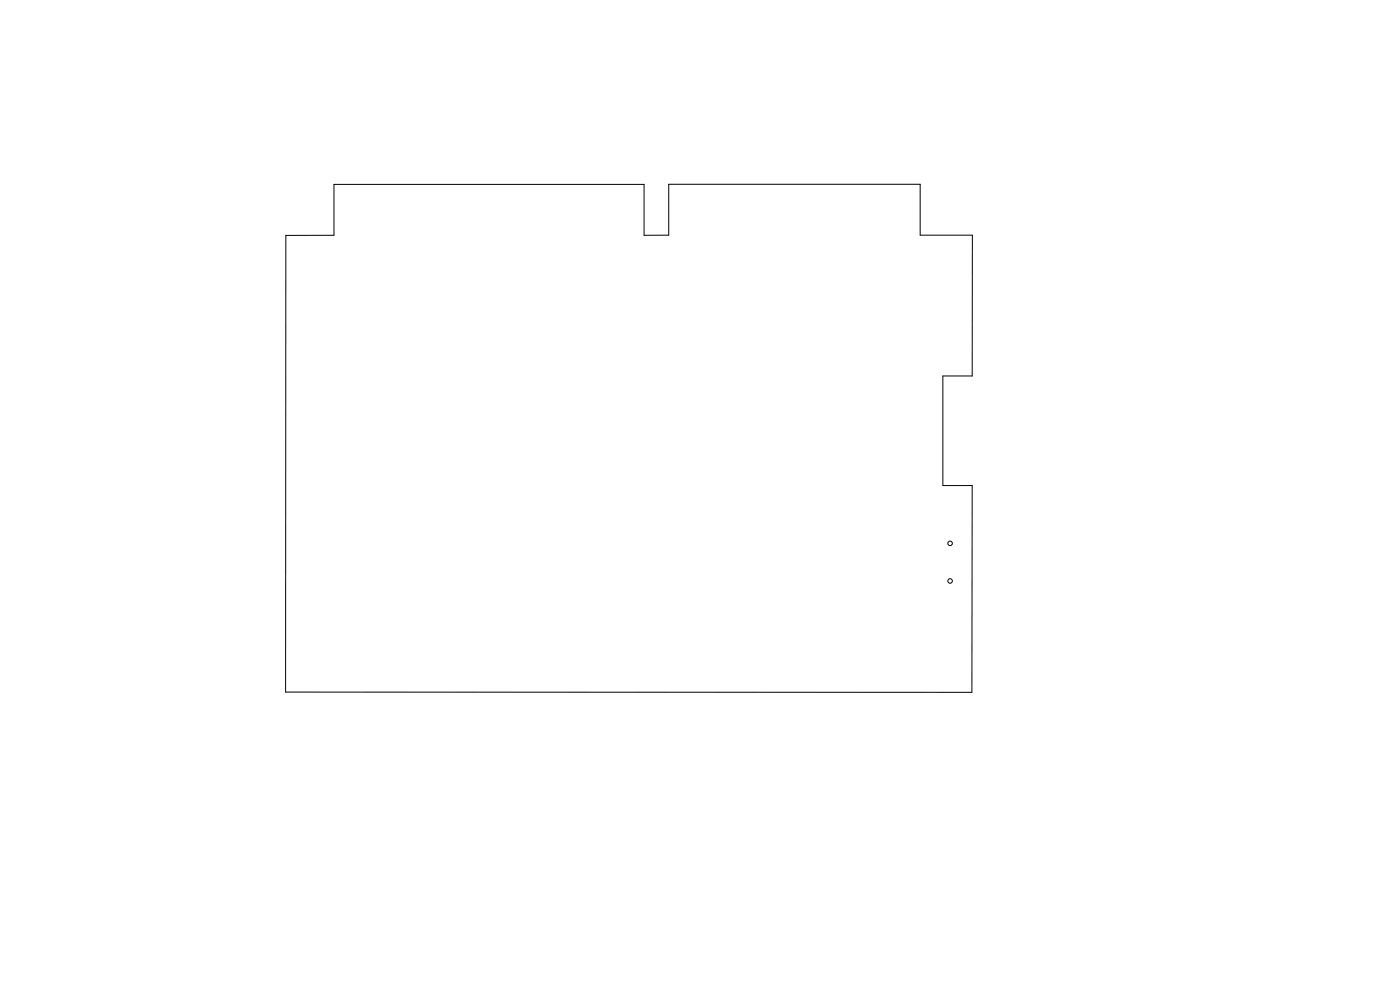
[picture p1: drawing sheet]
<svg xmlns="http://www.w3.org/2000/svg" width="297mm" height="210mm" viewBox="0 0 297 210" stroke-linecap="round" stroke-linejoin="round" font-family="sans-serif">
<g fill="none" stroke="#000" stroke-width=".21">
<path d="M70.9 39.1h65.7v10.8h5.3v-10.8h53.3v10.8h11.1l-.1 29.9h-6.2v23.2h6.2v43.9l-145.6-.1v-96.9h10.3z"/>
<circle cx="201.6" cy="115.3" r=".48"/>
<circle cx="201.6" cy="123.2" r=".48"/>
</g>
</svg>
